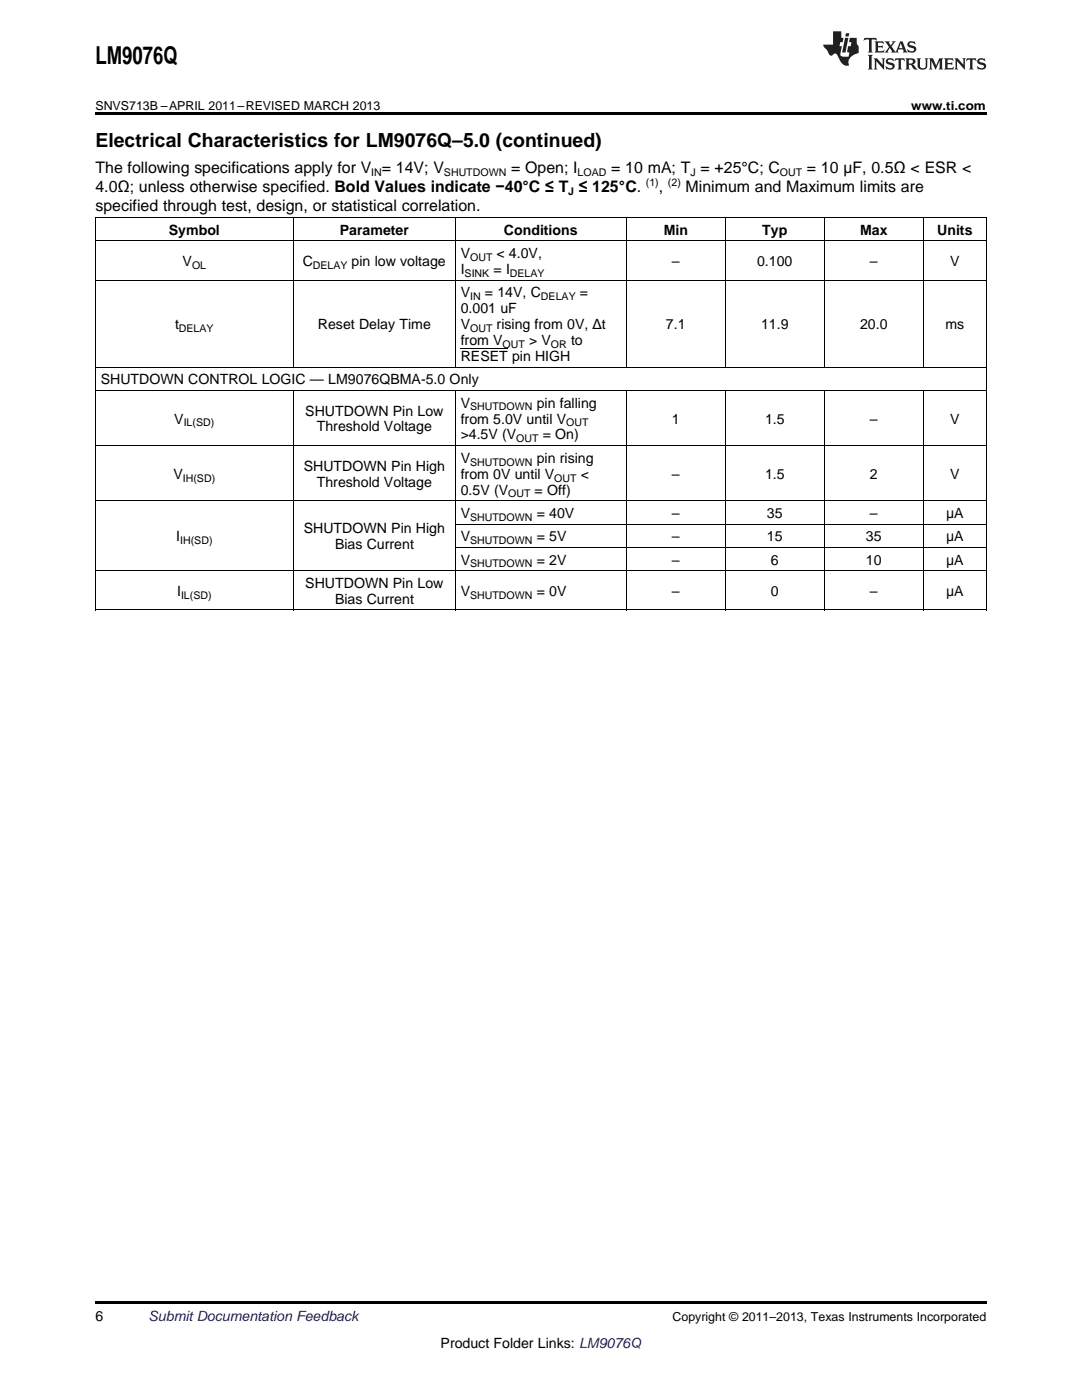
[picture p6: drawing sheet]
<svg xmlns="http://www.w3.org/2000/svg" width="216mm" height="279mm" viewBox="0 0 216 279" stroke-linecap="round" stroke-linejoin="round" font-family="sans-serif">
<defs><g id="words">
<text font-size="4.9" x="19" y="12.8">LM9076Q</text>
<text font-size="3.9" x="19" y="29.3">Electrical Characteristics for LM9076Q–5.0 (continued)</text>
<g font-size="3.2">
<text x="19" y="34.4">The following specifications apply for V = 14V; V</text>
<text x="102" y="34.4">= Open; I</text>
<text x="122" y="34.4">= 10 mA; T = +25°C; C</text>
<text x="161" y="34.4">= 10 µF, 0.5Ω &lt; ESR &lt;</text>
<text x="19" y="38.3">4.0Ω; unless otherwise specified. Bold Values indicate −40°C ≤ T ≤ 125°C.</text>
<text x="131.4" y="38.3">,</text>
<text x="136.8" y="38.3">Minimum and Maximum limits are</text>
<text x="19" y="42.2">specified through test, design, or statistical correlation.</text>
</g>
<g font-size="2.8">
<text x="33.7" y="46.8">Symbol</text>
<text x="67.8" y="46.8">Parameter</text>
<text x="100.5" y="46.8">Conditions</text>
<text x="132.4" y="46.8">Min</text>
<text x="152.1" y="46.8">Typ</text>
<text x="171.6" y="46.8">Max</text>
<text x="187" y="46.8">Units</text>
<text x="36.4" y="53.1">V</text>
<text x="60.4" y="53.1">C</text>
<text x="70.2" y="53.1">pin low voltage</text>
<text x="91.9" y="51.5">V</text>
<text x="99.1" y="51.5">&lt; 4.0V,</text>
<text x="134.1" y="53.1">–</text>
<text x="151.1" y="53.1">0.100</text>
<text x="173.6" y="53.1">–</text>
<text x="189.6" y="53.1">V</text>
<text x="91.9" y="54.7">I</text>
<text x="91.9" y="59.3">V</text>
<text x="96.8" y="59.3">= 14V, C</text>
<text x="98.5" y="54.7">= I</text>
<text x="115.7" y="59.3">=</text>
<text x="34.9" y="65.7">t</text>
<text x="63.4" y="65.7">Reset Delay Time</text>
<text x="91.9" y="62.5">0.001 uF</text>
<text x="91.9" y="65.7">V</text>
<text x="99.1" y="65.7">rising from 0V, Δt</text>
<text x="132.9" y="65.7">7.1</text>
<text x="151.9" y="65.7">11.9</text>
<text x="171.6" y="65.7">20.0</text>
<text x="188.6" y="65.7">ms</text>
<text x="91.9" y="68.9">from V</text>
<text x="105.6" y="68.9">&gt; V</text>
<text x="113.9" y="68.9">to</text>
<text x="20.1" y="76.7">SHUTDOWN CONTROL LOGIC — LM9076QBMA-5.0 Only</text>
<text x="91.9" y="72">RESET pin HIGH</text>
<text x="60.9" y="82.9">SHUTDOWN Pin Low</text>
<text x="91.9" y="81.4">V</text>
<text x="107.1" y="81.4">pin falling</text>
<text x="34.8" y="84.5">V</text>
<text x="63.2" y="86.1">Threshold Voltage</text>
<text x="91.9" y="84.5">from 5.0V until V</text>
<text x="91.9" y="87.7">&gt;4.5V (V</text>
<text x="108.3" y="87.7">= On)</text>
<text x="134.1" y="84.5">1</text>
<text x="152.6" y="84.5">1.5</text>
<text x="173.6" y="84.5">–</text>
<text x="189.6" y="84.5">V</text>
<text x="34.6" y="95.5">V</text>
<text x="60.6" y="93.9">SHUTDOWN Pin High</text>
<text x="91.9" y="92.4">V</text>
<text x="91.9" y="95.5">from 0V until V</text>
<text x="107.1" y="92.4">pin rising</text>
<text x="115.9" y="95.5">&lt;</text>
<text x="134.1" y="95.5">–</text>
<text x="152.6" y="95.5">1.5</text>
<text x="173.6" y="95.5">2</text>
<text x="189.6" y="95.5">V</text>
<text x="63.2" y="97.1">Threshold Voltage</text>
<text x="91.9" y="98.7">0.5V (V</text>
<text x="106.7" y="98.7">= Off)</text>
<text x="60.6" y="106.4">SHUTDOWN Pin High</text>
<text x="91.9" y="103.4">V</text>
<text x="107.1" y="103.4">= 40V</text>
<text x="134.1" y="103.4">–</text>
<text x="153" y="103.4">35</text>
<text x="173.6" y="103.4">–</text>
<text x="188.8" y="103.4">μA</text>
<text x="35.2" y="108">I</text>
<text x="66.9" y="109.6">Bias Current</text>
<text x="91.9" y="108">V</text>
<text x="91.9" y="112.7">V</text>
<text x="107.1" y="108">= 5V</text>
<text x="107.1" y="112.7">= 2V</text>
<text x="134.1" y="108">–</text>
<text x="134.1" y="112.7">–</text>
<text x="153" y="108">15</text>
<text x="153.8" y="112.7">6</text>
<text x="172.8" y="108">35</text>
<text x="172.8" y="112.7">10</text>
<text x="188.8" y="108">μA</text>
<text x="188.8" y="112.7">μA</text>
<text x="35.3" y="118.9">I</text>
<text x="60.9" y="117.3">SHUTDOWN Pin Low</text>
<text x="91.9" y="118.9">V</text>
<text x="107.1" y="118.9">= 0V</text>
<text x="134.1" y="118.9">–</text>
<text x="153.8" y="118.9">0</text>
<text x="173.6" y="118.9">–</text>
<text x="188.8" y="118.9">μA</text>
<text x="66.9" y="120.5">Bias Current</text>
<text x="19" y="263.6">6</text>
<text x="87.9" y="269">Product Folder Links: LM9076Q</text>
</g>
<text font-size="2.8" fill="#0000c8" x="29.6" y="263.6">Submit Documentation Feedback</text>
<g font-size="2.5">
<text x="19" y="21.9">SNVS713B –APRIL 2011–REVISED MARCH 2013</text>
<text x="181.8" y="21.9">www.ti.com</text>
<text x="134.2" y="263.6">Copyright © 2011–2013, Texas Instruments Incorporated</text>
</g>
<g font-size="2.1">
<text x="74.1" y="35.1">IN</text>
<text x="88.6" y="35.1">SHUTDOWN</text>
<text x="115.3" y="35.1">LOAD</text>
<text x="137.8" y="35.1">J</text>
<text x="155.6" y="35.1">OUT</text>
<text x="113.4" y="38.9">J</text>
<text x="128.9" y="37">(1)</text>
<text x="133.3" y="37">(2)</text>
<text x="38.3" y="53.7">OL</text>
<text x="62.4" y="53.7">DELAY</text>
<text x="93.8" y="52.1">OUT</text>
<text x="92.7" y="55.2">SINK</text>
<text x="93.8" y="59.9">IN</text>
<text x="101.7" y="55.2">DELAY</text>
<text x="107.9" y="59.9">DELAY</text>
<text x="35.7" y="66.3">DELAY</text>
<text x="93.8" y="66.3">OUT</text>
<text x="100.3" y="69.4">OUT</text>
<text x="109.9" y="69.4">OR</text>
<text x="93.8" y="81.9">SHUTDOWN</text>
<text x="36.7" y="85.1">IL(SD)</text>
<text x="103" y="88.3">OUT</text>
<text x="113" y="85.1">OUT</text>
<text x="93.8" y="92.9">SHUTDOWN</text>
<text x="36.5" y="96.1">IH(SD)</text>
<text x="101.4" y="99.3">OUT</text>
<text x="110.6" y="96.1">OUT</text>
<text x="93.8" y="103.9">SHUTDOWN</text>
<text x="35.9" y="108.6">IH(SD)</text>
<text x="93.8" y="108.6">SHUTDOWN</text>
<text x="93.8" y="113.2">SHUTDOWN</text>
<text x="36.1" y="119.5">IL(SD)</text>
<text x="93.8" y="119.5">SHUTDOWN</text>
</g>
</g></defs>
<path d="M19 22.5h177.8v.5h-177.8zM19 259.7h177.8v.5h-177.8z" fill="#000"/>
<g fill="none" stroke="#000" stroke-width=".2">
<path d="M19 55.9h177.8M19 48.1h177.8M19 43.4h177.8M19.1 43.5v78.3M58.5 43.5v29.8M90.8 43.5v29.8M124.9 43.5v29.8M144.7 43.5v29.8M164.4 43.5v29.8M184.2 43.5v29.8M196.8 43.5v78.3M19 77.9h177.8"/>
<path d="M19 73.3h177.8M58.5 78v43.8M90.8 78v43.8M124.9 78v43.8M144.7 78v43.8M164.4 78v43.8M184.2 78v43.8M19 99.9h177.8M19 88.9h177.8M19 113.9h177.8M90.9 109.2h105.9M90.9 104.6h105.9"/>
<path d="M19 121.7h177.8"/>
</g>
<g fill="#231f20">
<path d="M172.5 7.6l-.1 .5 .4-.2h.6v.1v2.1l-.2 .4h.9l-.2-.4v-2.1l.1-.1h.5l.5 .2-.2-.5zM174.5 8.3l.2 .3v1.5l-.2 .4h1.8l.2-.6a1.04 1.04 0 0 1-1.3 .2v-.7h.6l.3 .2v-.6l-.3 .2h-.6v-.6l.8-.1 .4 .3-.2-.5zM176.5 8.3l.9 1.1-.9 1.1h.8l-.2-.2 .4-.7 .5 .7-.2 .2h1.5l-.2-.2 .2-.4h.9l.1 .4-.2 .2h1l-.3-.3-.7-1.9h-.5l-.9 2-.8-1 .9-1h-.8l.1 .3-.4 .5-.3-.6 .1-.2zM179.7 8.6l.4 1h-.7zM181.3 8.4a.63 .63 0 0 0-.2 .7 .63 .63 0 0 0 .6 .4l.6 .2 .1 .2a.75 .75 0 0 1-.7 .4 .75 .75 0 0 1-.6-.5l.1 .7 .1-.1a1.11 1.11 0 0 0 1.5-.6 1.13 1.13 0 0 0-1.2-.8l-.1-.4a1.04 1.04 0 0 1 1.2 .2l-.2-.5-.2 .1-.4-.2zM173.2 10.9l.2 .4v2.2l-.2 .4h1l-.3-.4v-2.2l.3-.4zM174.3 11.6l.3 .4v1.5l-.3 .4h.8l-.2-.4v-1.3l1.5 1.7v-1.9l.2-.4h-.7l.2 .4v.9l-1.1-1.3zM177 11.8a.62 .62 0 0 0-.2 .7 .62 .62 0 0 0 .6 .4l.6 .1 .1 .3a.76 .76 0 0 1-.7 .3 .76 .76 0 0 1-.7-.4l.2 .7 .1-.1a1.11 1.11 0 0 0 1.5-.6 1.13 1.13 0 0 0-1.2-.8l-.1-.4a1.04 1.04 0 0 1 1.2 .2l-.2-.6-.2 .1-.5-.1zM178.7 11.6l-.2 .6a.61 .61 0 0 1 .8-.3v1.6l-.2 .4h.9l-.2-.4v-1.6a.63 .63 0 0 1 .7 .3l-.1-.6zM180.6 11.6l.3 .4v1.5l-.3 .4h1l-.2-.2-.1-.8 .6 .2a.76 .76 0 0 0 1.2 .7l-1-1a.58 .58 0 0 0 .6-.5 .58 .58 0 0 0-.5-.6zM181.4 11.9h.1a.45 .45 0 0 1 .5 .1 .45 .45 0 0 1 .1 .5l-.8 .2zM182.9 11.6l.2 .2a2.17 2.17 0 0 0 .3 1.9 .99 .99 0 0 0 1.6-.6v-1.1l.2-.4h-.7l.2 .2a1.92 1.92 0 0 1-.2 1.8 .6 .6 0 0 1-.9-.5v-1.1l.2-.4zM185.4 11.6l.2 .4v1.5l-.2 .4h.7l-.2-.4v-1.4l.8 1.8 .8-1.8v1.4l-.2 .4h.9l-.2-.4v-1.5l.2-.4h-.8l-.6 1.5-.6-1.5zM188.4 11.6l.2 .4v1.5l-.2 .4h1.8l.1-.6a1.04 1.04 0 0 1-1.2 .1v-.6h.5l.4 .2v-.6l-.4 .2h-.5v-.7h.8l.3 .3-.1-.6zM190.5 11.6l.2 .4v1.5l-.2 .4h.7l-.2-.4v-1.3l1.5 1.7v-1.9l.2-.4h-.7l.2 .4v.9l-1.1-1.3zM192.9 11.6l-.1 .6a.61 .61 0 0 1 .7-.3l.1 1.6-.3 .4h1l-.3-.4 .1-1.6a.63 .63 0 0 1 .7 .3l-.1-.6zM195.2 11.8a.62 .62 0 0 0-.2 .7 .62 .62 0 0 0 .6 .4l.6 .1 .1 .3a.76 .76 0 0 1-.7 .3 .76 .76 0 0 1-.6-.4l.1 .7 .1-.1a1.11 1.11 0 0 0 1.6-.6 1.13 1.13 0 0 0-1.3-.8l-.1-.4a1.04 1.04 0 0 1 1.2 .2l-.1-.6-.2 .1-.5-.1z"/>
<path d="M166.2 6.3v2.6h-1.9v.4l.8 .9a.91 .91 0 0 0 1 .8 .56 .56 0 0 1 .5-.3 .56 .56 0 0 1 .5 .3l.4 .8a1.53 1.53 0 0 0 1.9 1.2 1.54 1.54 0 0 1 1-2.1l.9-.3v-1.4a1.52 1.52 0 0 1-.4-1.6h-1.3l-.2 .8h.5l-.2 .8h-.5l-.1 1v.2l.4 .1-.2 .8a1.93 1.93 0 0 1-1.6-.3l.3-1.8h-.5l.2-.8h.4l.2-.8h-.4v-1.3zM168.6 7.6l-.6 2.9h.7l.6-2.9zM168.8 6.6l-.1 .7h.6l.2-.7z"/>
</g>
<path d="M91.9 69.6h9.4" fill="none" stroke="#000" stroke-width=".2"/>
<use href="#words"/>
</svg>
